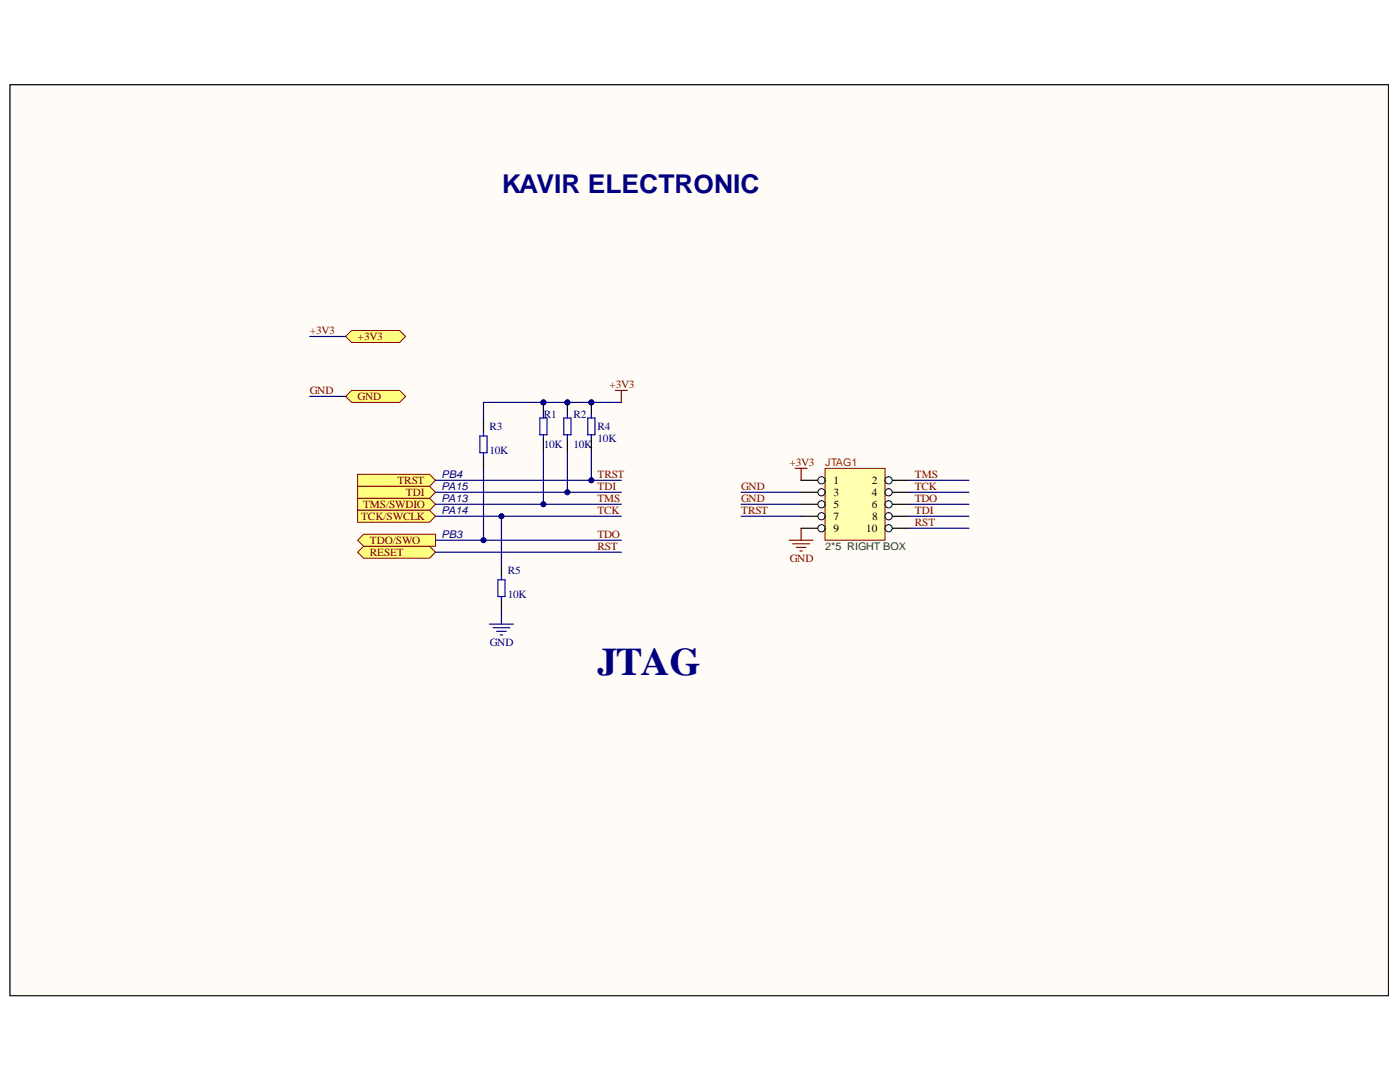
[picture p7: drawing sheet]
<svg xmlns="http://www.w3.org/2000/svg" width="279mm" height="216mm" viewBox="0 0 279 216" stroke-linecap="round" stroke-linejoin="round" font-family="sans-serif">
<defs><g id="words">
<text font-size="7.8" fill="#000080" x="119.2" y="134.8">JTAG</text>
<text font-size="5.2" fill="#000080" x="100.1" y="38.5">KAVIR ELECTRONIC</text>
<g font-size="2.2" fill="#800000">
<text x="61.8" y="66.6">+3V3</text>
<text x="71.4" y="67.8">+3V3</text>
<text x="121.6" y="77.4">+3V3</text>
<text x="61.8" y="78.6">GND</text>
<text x="71.4" y="79.8">GND</text>
<text x="119.2" y="95.4">TRST</text>
<text x="157.6" y="92.9">+3V3</text>
<text x="182.6" y="95.4">TMS</text>
<text x="72.5" y="101.3">TMS/SWDIO</text>
<text x="79.3" y="96.5">TRST</text>
<text x="81" y="98.9">TDI</text>
<text x="119.2" y="100.1">TMS</text>
<text x="119.2" y="97.7">TDI</text>
<text x="147.9" y="100.1">GND</text>
<text x="147.9" y="97.7">GND</text>
<text x="182.6" y="97.7">TCK</text>
<text x="182.6" y="100.1">TDO</text>
<text x="72.1" y="103.7">TCK/SWCLK</text>
<text x="119.2" y="102.6">TCK</text>
<text x="119.2" y="107.3">TDO</text>
<text x="147.9" y="102.6">TRST</text>
<text x="182.6" y="102.6">TDI</text>
<text x="182.6" y="104.9">RST</text>
<text x="73.8" y="110.9">RESET</text>
<text x="73.8" y="108.5">TDO/SWO</text>
<text x="119.2" y="109.7">RST</text>
<text x="157.6" y="112.1">GND</text>
</g>
<g font-size="2.2" fill="#000080">
<text x="108.5" y="83.4">R1</text>
<text x="114.4" y="83.4">R2</text>
<text x="97.7" y="85.8">R3</text>
<text x="108.5" y="89.4">10K</text>
<text x="114.4" y="89.4">10K</text>
<text x="119.2" y="85.8">R4</text>
<text x="119.2" y="88.2">10K</text>
<text x="97.7" y="90.5">10K</text>
<text x="101.3" y="114.5">R5</text>
<text x="101.3" y="119.3">10K</text>
<text x="97.8" y="128.8">GND</text>
</g>
<g font-size="2.2">
<text x="166.4" y="96.5">1</text>
<text x="166.4" y="98.9">3</text>
<text x="166.4" y="101.3">5</text>
<text x="174" y="96.5">2</text>
<text x="174" y="98.9">4</text>
<text x="174" y="101.3">6</text>
<text x="166.4" y="103.7">7</text>
<text x="166.4" y="106.1">9</text>
<text x="172.9" y="106.1">10</text>
<text x="174" y="103.7">8</text>
</g>
<g font-size="2.1" fill="#000080">
<text x="88.1" y="95.4">PB4</text>
<text x="88.1" y="100.1">PA13</text>
<text x="88.1" y="97.7">PA15</text>
<text x="88.1" y="102.6">PA14</text>
<text x="88.1" y="107.3">PB3</text>
</g>
<text font-size="2.1" fill="#f00" x="164.7" y="93">JTAG1</text>
<text font-size="2.1" fill="#008000" x="164.7" y="109.7">2*5 RIGHT BOX</text>
</g></defs>
<path d="M2 16.9h275.1v181.8h-275.1z" fill-rule="evenodd" fill="#fffcf8"/>
<path d="M2 16.9h275.1v181.8h-275.1z" fill="none" stroke="#000" stroke-width=".2"/>
<path d="M2 16.9h275.1v181.8h-275.1z" fill-rule="evenodd" fill="#fffcf8"/>
<path d="M2 16.9h275.1v181.8h-275.1z" fill="none" stroke="#000" stroke-width=".2"/>
<path d="M71.4 110.2l1.2-1.2h13.1l1.2 1.2-1.2 1.2h-13.1z" fill-rule="evenodd" fill="#ffff80"/>
<path d="M71.4 110.2l1.2-1.2h13.1l1.2 1.2-1.2 1.2h-13.1z" fill="none" stroke="#800000" stroke-width=".2"/>
<path d="M118 89.9v5.9" fill="none" stroke="#000080" stroke-width=".24"/>
<circle cx="118" cy="95.8" r=".48" fill="#000080"/>
<circle cx="118" cy="95.8" r=".48" fill="none" stroke="#000080" stroke-width=".2"/>
<path d="M113.2 89.9v8.3" fill="none" stroke="#000080" stroke-width=".24"/>
<circle cx="113.2" cy="98.2" r=".48" fill="#000080"/>
<circle cx="113.2" cy="98.2" r=".48" fill="none" stroke="#000080" stroke-width=".2"/>
<path d="M108.4 89.9v10.7" fill="none" stroke="#000080" stroke-width=".24"/>
<circle cx="108.4" cy="100.6" r=".48" fill="#000080"/>
<circle cx="108.4" cy="100.6" r=".48" fill="none" stroke="#000080" stroke-width=".2"/>
<path d="M122.8 77.9h2.4M124 77.9v2.4" fill="none" stroke="#800000" stroke-width=".24"/>
<circle cx="108.4" cy="80.3" r=".48" fill="#000080"/>
<circle cx="108.4" cy="80.3" r=".48" fill="none" stroke="#000080" stroke-width=".2"/>
<path d="M108.4 80.3v2.4M108.4 87.5v2.4" fill="none" stroke="#000" stroke-width=".24"/>
<circle cx="108.4" cy="80.3" r=".48" fill="#000080"/>
<circle cx="108.4" cy="80.3" r=".48" fill="none" stroke="#000080" stroke-width=".2"/>
<path d="M107.7 83.4h1.5v3.4h-1.5zM108.4 82.7v.7M108.4 86.8v.7" fill="none" stroke="#0000bf" stroke-width=".24"/>
<circle cx="113.2" cy="80.3" r=".48" fill="#000080"/>
<circle cx="113.2" cy="80.3" r=".48" fill="none" stroke="#000080" stroke-width=".2"/>
<path d="M113.2 80.3v2.4M113.2 87.5v2.4" fill="none" stroke="#000" stroke-width=".24"/>
<circle cx="113.2" cy="80.3" r=".48" fill="#000080"/>
<circle cx="113.2" cy="80.3" r=".48" fill="none" stroke="#000080" stroke-width=".2"/>
<path d="M112.5 83.4h1.4v3.4h-1.4zM113.2 82.7v.7M113.2 86.8v.7" fill="none" stroke="#0000bf" stroke-width=".24"/>
<circle cx="118" cy="80.3" r=".48" fill="#000080"/>
<circle cx="118" cy="80.3" r=".48" fill="none" stroke="#000080" stroke-width=".2"/>
<path d="M118 80.3v2.4M118 87.5v2.4" fill="none" stroke="#000" stroke-width=".24"/>
<circle cx="118" cy="80.3" r=".48" fill="#000080"/>
<circle cx="118" cy="80.3" r=".48" fill="none" stroke="#000080" stroke-width=".2"/>
<path d="M117.3 83.4h1.4v3.4h-1.4zM118 82.7v.7M118 86.8v.7" fill="none" stroke="#0000bf" stroke-width=".24"/>
<path d="M124 80.3h-27.5v3.6M86.9 110.2h37.1" fill="none" stroke="#000080" stroke-width=".24"/>
<circle cx="108.4" cy="80.3" r=".48" fill="#000080"/>
<circle cx="108.4" cy="80.3" r=".48" fill="none" stroke="#000080" stroke-width=".2"/>
<circle cx="113.2" cy="80.3" r=".48" fill="#000080"/>
<circle cx="113.2" cy="80.3" r=".48" fill="none" stroke="#000080" stroke-width=".2"/>
<circle cx="118" cy="80.3" r=".48" fill="#000080"/>
<circle cx="118" cy="80.3" r=".48" fill="none" stroke="#000080" stroke-width=".2"/>
<path d="M96.5 83.9v2.4M96.5 91.1v2.3" fill="none" stroke="#000" stroke-width=".24"/>
<path d="M95.8 87h1.4v3.3h-1.4zM96.5 86.3v.7M96.5 90.3v.8" fill="none" stroke="#0000bf" stroke-width=".24"/>
<path d="M96.5 93.4v14.4" fill="none" stroke="#000080" stroke-width=".24"/>
<circle cx="96.5" cy="107.8" r=".48" fill="#000080"/>
<circle cx="96.5" cy="107.8" r=".48" fill="none" stroke="#000080" stroke-width=".2"/>
<path d="M69 67.1l1.2-1.2h9.5l1.2 1.2-1.2 1.2h-9.5z" fill-rule="evenodd" fill="#ffff80"/>
<path d="M69 67.1l1.2-1.2h9.5l1.2 1.2-1.2 1.2h-9.5z" fill="none" stroke="#800000" stroke-width=".2"/>
<path d="M61.8 67.1h7.2" fill="none" stroke="#000080" stroke-width=".24"/>
<path d="M69 79.1l1.2-1.2h9.5l1.2 1.2-1.2 1.2h-9.5z" fill-rule="evenodd" fill="#ffff80"/>
<path d="M69 79.1l1.2-1.2h9.5l1.2 1.2-1.2 1.2h-9.5z" fill="none" stroke="#800000" stroke-width=".2"/>
<path d="M61.8 79.1h7.2M100.1 103v9.6M97.7 124.5h4.8M98.4 125.3h3.3M99.1 126h1.9M99.8 126.7h.5M100.1 122.1v2.4" fill="none" stroke="#000080" stroke-width=".24"/>
<path d="M100.1 112.6v2.4M100.1 119.8v2.3" fill="none" stroke="#000" stroke-width=".24"/>
<path d="M99.4 115.7h1.4v3.3h-1.4zM100.1 115v.7M100.1 119v.8" fill="none" stroke="#0000bf" stroke-width=".24"/>
<circle cx="100.1" cy="103" r=".48" fill="#000080"/>
<circle cx="100.1" cy="103" r=".48" fill="none" stroke="#000080" stroke-width=".2"/>
<path d="M71.4 99.4h14.3l1.2 1.2-1.2 1.2h-14.3z" fill-rule="evenodd" fill="#ffff80"/>
<path d="M71.4 99.4h14.3l1.2 1.2-1.2 1.2h-14.3z" fill="none" stroke="#800000" stroke-width=".2"/>
<path d="M71.4 101.8h14.3l1.2 1.2-1.2 1.2h-14.3z" fill-rule="evenodd" fill="#ffff80"/>
<path d="M71.4 101.8h14.3l1.2 1.2-1.2 1.2h-14.3z" fill="none" stroke="#800000" stroke-width=".2"/>
<path d="M71.4 97h14.3l1.2 1.2-1.2 1.2h-14.3z" fill-rule="evenodd" fill="#ffff80"/>
<path d="M71.4 97h14.3l1.2 1.2-1.2 1.2h-14.3z" fill="none" stroke="#800000" stroke-width=".2"/>
<path d="M71.4 94.6h14.3l1.2 1.2-1.2 1.2h-14.3z" fill-rule="evenodd" fill="#ffff80"/>
<path d="M71.4 94.6h14.3l1.2 1.2-1.2 1.2h-14.3z" fill="none" stroke="#800000" stroke-width=".2"/>
<path d="M71.4 107.8l1.2-1.2h14.3v2.4h-14.3z" fill-rule="evenodd" fill="#ffff80"/>
<path d="M71.4 107.8l1.2-1.2h14.3v2.4h-14.3z" fill="none" stroke="#800000" stroke-width=".2"/>
<path d="M158.7 93.4h2.4M159.9 93.4v2.4M157.5 107.8h4.8M158.2 108.5h3.4M158.9 109.2h1.9M159.6 110h.5M159.9 105.4v2.4" fill="none" stroke="#800000" stroke-width=".24"/>
<path d="M164.7 93.5h11.9v14.3h-11.9z" fill-rule="evenodd" fill="#ffffb0"/>
<path d="M164.7 93.5h11.9v14.3h-11.9z" fill="none" stroke="#800000" stroke-width=".2"/>
<path d="M159.9 95.8h4.8" fill="none" stroke="#000" stroke-width=".24"/>
<circle cx="163.9" cy="95.8" r=".72" fill="#f8fcff"/>
<circle cx="163.9" cy="95.8" r=".72" fill="none" stroke="#000" stroke-width=".2"/>
<path d="M176.6 95.8h4.8" fill="none" stroke="#000" stroke-width=".24"/>
<circle cx="177.3" cy="95.8" r=".72" fill="#f8fcff"/>
<circle cx="177.3" cy="95.8" r=".72" fill="none" stroke="#000" stroke-width=".2"/>
<path d="M159.9 98.2h4.8" fill="none" stroke="#000" stroke-width=".24"/>
<circle cx="163.9" cy="98.2" r=".72" fill="#f8fcff"/>
<circle cx="163.9" cy="98.2" r=".72" fill="none" stroke="#000" stroke-width=".2"/>
<path d="M176.6 98.2h4.8" fill="none" stroke="#000" stroke-width=".24"/>
<circle cx="177.3" cy="98.2" r=".72" fill="#f8fcff"/>
<circle cx="177.3" cy="98.2" r=".72" fill="none" stroke="#000" stroke-width=".2"/>
<path d="M159.9 100.6h4.8" fill="none" stroke="#000" stroke-width=".24"/>
<circle cx="163.9" cy="100.6" r=".72" fill="#f8fcff"/>
<circle cx="163.9" cy="100.6" r=".72" fill="none" stroke="#000" stroke-width=".2"/>
<path d="M176.6 100.6h4.8" fill="none" stroke="#000" stroke-width=".24"/>
<circle cx="177.3" cy="100.6" r=".72" fill="#f8fcff"/>
<circle cx="177.3" cy="100.6" r=".72" fill="none" stroke="#000" stroke-width=".2"/>
<path d="M159.9 103h4.8" fill="none" stroke="#000" stroke-width=".24"/>
<circle cx="163.9" cy="103" r=".72" fill="#f8fcff"/>
<circle cx="163.9" cy="103" r=".72" fill="none" stroke="#000" stroke-width=".2"/>
<path d="M176.6 103h4.8" fill="none" stroke="#000" stroke-width=".24"/>
<circle cx="177.3" cy="103" r=".72" fill="#f8fcff"/>
<circle cx="177.3" cy="103" r=".72" fill="none" stroke="#000" stroke-width=".2"/>
<path d="M159.9 105.4h4.8" fill="none" stroke="#000" stroke-width=".24"/>
<circle cx="163.9" cy="105.4" r=".72" fill="#f8fcff"/>
<circle cx="163.9" cy="105.4" r=".72" fill="none" stroke="#000" stroke-width=".2"/>
<path d="M176.6 105.4h4.8" fill="none" stroke="#000" stroke-width=".24"/>
<circle cx="177.3" cy="105.4" r=".72" fill="#f8fcff"/>
<circle cx="177.3" cy="105.4" r=".72" fill="none" stroke="#000" stroke-width=".2"/>
<path d="M86.9 95.8h37.1M147.9 98.2h12M181.4 95.8h12M181.4 98.2h12M147.9 100.6h12M147.9 103h12M181.4 100.6h12M181.4 103h12M181.4 105.4h12" fill="none" stroke="#000080" stroke-width=".24"/>
<circle cx="118" cy="95.8" r=".48" fill="#000080"/>
<circle cx="118" cy="95.8" r=".48" fill="none" stroke="#000080" stroke-width=".2"/>
<path d="M86.9 98.2h37.1" fill="none" stroke="#000080" stroke-width=".24"/>
<circle cx="113.2" cy="98.2" r=".48" fill="#000080"/>
<circle cx="113.2" cy="98.2" r=".48" fill="none" stroke="#000080" stroke-width=".2"/>
<path d="M86.9 100.6h37.1" fill="none" stroke="#000080" stroke-width=".24"/>
<circle cx="108.4" cy="100.6" r=".48" fill="#000080"/>
<circle cx="108.4" cy="100.6" r=".48" fill="none" stroke="#000080" stroke-width=".2"/>
<path d="M86.9 103h37.1" fill="none" stroke="#000080" stroke-width=".24"/>
<circle cx="100.1" cy="103" r=".48" fill="#000080"/>
<circle cx="100.1" cy="103" r=".48" fill="none" stroke="#000080" stroke-width=".2"/>
<path d="M86.9 107.8h37.1" fill="none" stroke="#000080" stroke-width=".24"/>
<circle cx="96.5" cy="107.8" r=".48" fill="#000080"/>
<circle cx="96.5" cy="107.8" r=".48" fill="none" stroke="#000080" stroke-width=".2"/>
<use href="#words"/>
</svg>
